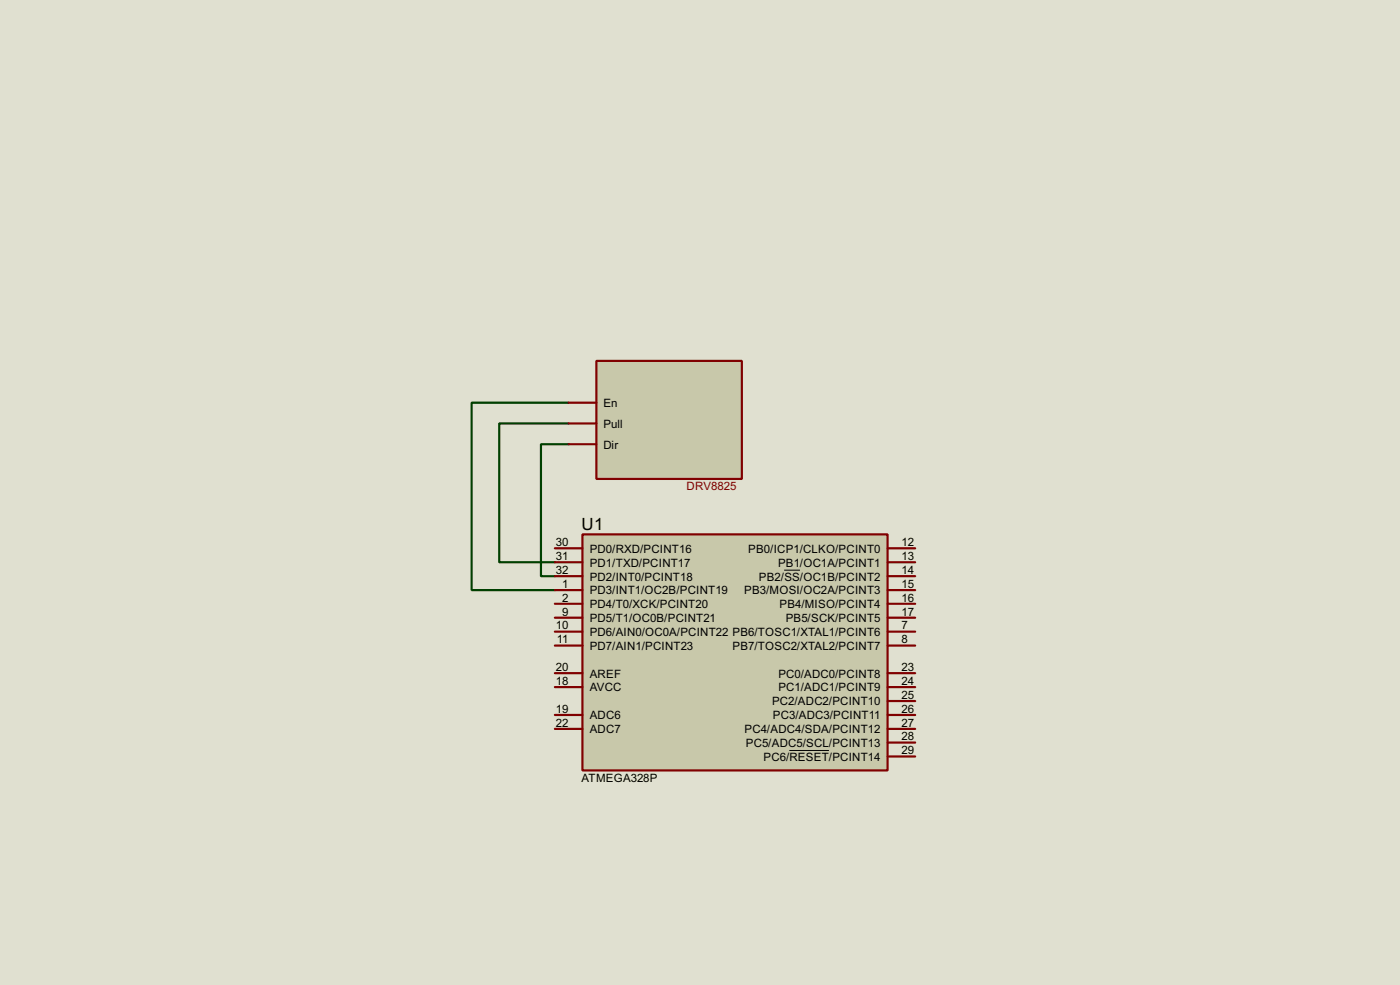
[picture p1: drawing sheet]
<svg xmlns="http://www.w3.org/2000/svg" width="256mm" height="180mm" viewBox="0 0 256 180" stroke-linecap="round" stroke-linejoin="round" font-family="sans-serif">
<defs><g id="words">
<text font-size="3.5" x="106.6" y="97">U1</text>
<g font-size="2.4">
<text x="110.5" y="74.5">En</text>
<text x="110.5" y="78.3">Pull</text>
<text x="110.5" y="82.1">Dir</text>
<text x="101.9" y="100">30</text>
<text x="108" y="101.2">PD0/RXD/PCINT16</text>
<text x="137.1" y="101.2">PB0/ICP1/CLKO/PCINT0</text>
<text x="165.2" y="100">12</text>
<text x="101.9" y="105.1">32</text>
<text x="101.9" y="102.5">31</text>
<text x="103" y="107.6">1</text>
<text x="108" y="106.3">PD2/INT0/PCINT18</text>
<text x="108" y="103.7">PD1/TXD/PCINT17</text>
<text x="139" y="106.3">PB2/SS/OC1B/PCINT2</text>
<text x="142.5" y="103.7">PB1/OC1A/PCINT1</text>
<text x="165.2" y="102.5">13</text>
<text x="165.2" y="107.6">15</text>
<text x="165.2" y="105.1">14</text>
<text x="103" y="112.7">9</text>
<text x="103" y="110.1">2</text>
<text x="108" y="113.9">PD5/T1/OC0B/PCINT21</text>
<text x="108" y="111.3">PD4/T0/XCK/PCINT20</text>
<text x="108" y="108.8">PD3/INT1/OC2B/PCINT19</text>
<text x="136.3" y="108.8">PB3/MOSI/OC2A/PCINT3</text>
<text x="142.8" y="111.3">PB4/MISO/PCINT4</text>
<text x="143.9" y="113.9">PB5/SCK/PCINT5</text>
<text x="165.2" y="110.1">16</text>
<text x="165.2" y="112.7">17</text>
<text x="101.9" y="115.2">10</text>
<text x="102" y="117.8">11</text>
<text x="108" y="116.4">PD6/AIN0/OC0A/PCINT22 PB6/TOSC1/XTAL1/PCINT6</text>
<text x="108" y="119">PD7/AIN1/PCINT23</text>
<text x="134.2" y="119">PB7/TOSC2/XTAL2/PCINT7</text>
<text x="165.2" y="117.8">8</text>
<text x="165.2" y="115.2">7</text>
<text x="101.9" y="125.4">18</text>
<text x="101.9" y="122.8">20</text>
<text x="108" y="124">AREF</text>
<text x="142.6" y="124">PC0/ADC0/PCINT8</text>
<text x="165.2" y="125.4">24</text>
<text x="165.2" y="122.8">23</text>
<text x="101.9" y="130.5">19</text>
<text x="108" y="126.6">AVCC</text>
<text x="108" y="131.7">ADC6</text>
<text x="141.4" y="129.1">PC2/ADC2/PCINT10</text>
<text x="141.6" y="131.7">PC3/ADC3/PCINT11</text>
<text x="142.6" y="126.6">PC1/ADC1/PCINT9</text>
<text x="165.2" y="130.5">26</text>
<text x="165.2" y="127.9">25</text>
<text x="101.9" y="133">22</text>
<text x="108" y="134.2">ADC7</text>
<text x="136.4" y="134.2">PC4/ADC4/SDA/PCINT12</text>
<text x="136.6" y="136.7">PC5/ADC5/SCL/PCINT13</text>
<text x="165.2" y="135.5">28</text>
<text x="165.2" y="133">27</text>
<text x="106.5" y="143.2">ATMEGA328P</text>
<text x="139.9" y="139.3">PC6/RESET/PCINT14</text>
<text x="165.2" y="138.1">29</text>
</g>
<text font-size="2.4" fill="#800000" x="125.8" y="89.6">DRV8825</text>
</g></defs>
<path d="M0 0h256.5v180.3h-256.5z" fill="#e0e0d0"/>
<path d="M104.2 73.7h-17.8v34.3h15.3M104.2 77.5h-12.7v25.4h10.2M104.2 81.3h-5.1v24.2h2.6" fill="none" stroke="#004000" stroke-width=".4"/>
<path d="M106.7 97.8h55.9v43.2h-55.9z" fill="#c8c8aa" stroke="#800000" stroke-width=".4"/>
<g fill="none" stroke="#800000" stroke-width=".4">
<path d="M101.7 100.4h5M101.7 102.9h5M101.7 108h5M101.7 105.5h5M101.7 115.6h5M101.7 113.1h5M101.7 110.5h5M101.7 118.2h5M162.6 100.4h5.1M162.6 102.9h5.1M162.6 108h5.1M162.6 105.5h5.1"/>
<path d="M162.6 115.6h5.1M162.6 113.1h5.1M162.6 110.5h5.1M162.6 118.2h5.1M101.7 133.4h5M101.7 130.9h5M101.7 125.8h5M101.7 123.2h5M162.6 138.5h5.1M162.6 135.9h5.1M162.6 133.4h5.1M162.6 130.9h5.1"/>
<path d="M162.6 128.3h5.1M162.6 125.8h5.1M162.6 123.2h5.1"/>
</g>
<path d="M143.7 104.4h2.9M144.6 137.4h7.3" fill="none" stroke="#000" stroke-width=".18"/>
<path d="M109.3 66.1h26.6v21.6h-26.6z" fill="#c8c8aa" stroke="#800000" stroke-width=".4"/>
<path d="M104.2 73.7h5.1M104.2 77.5h5.1M104.2 81.3h5.1" fill="none" stroke="#800000" stroke-width=".4"/>
<use href="#words"/>
</svg>
